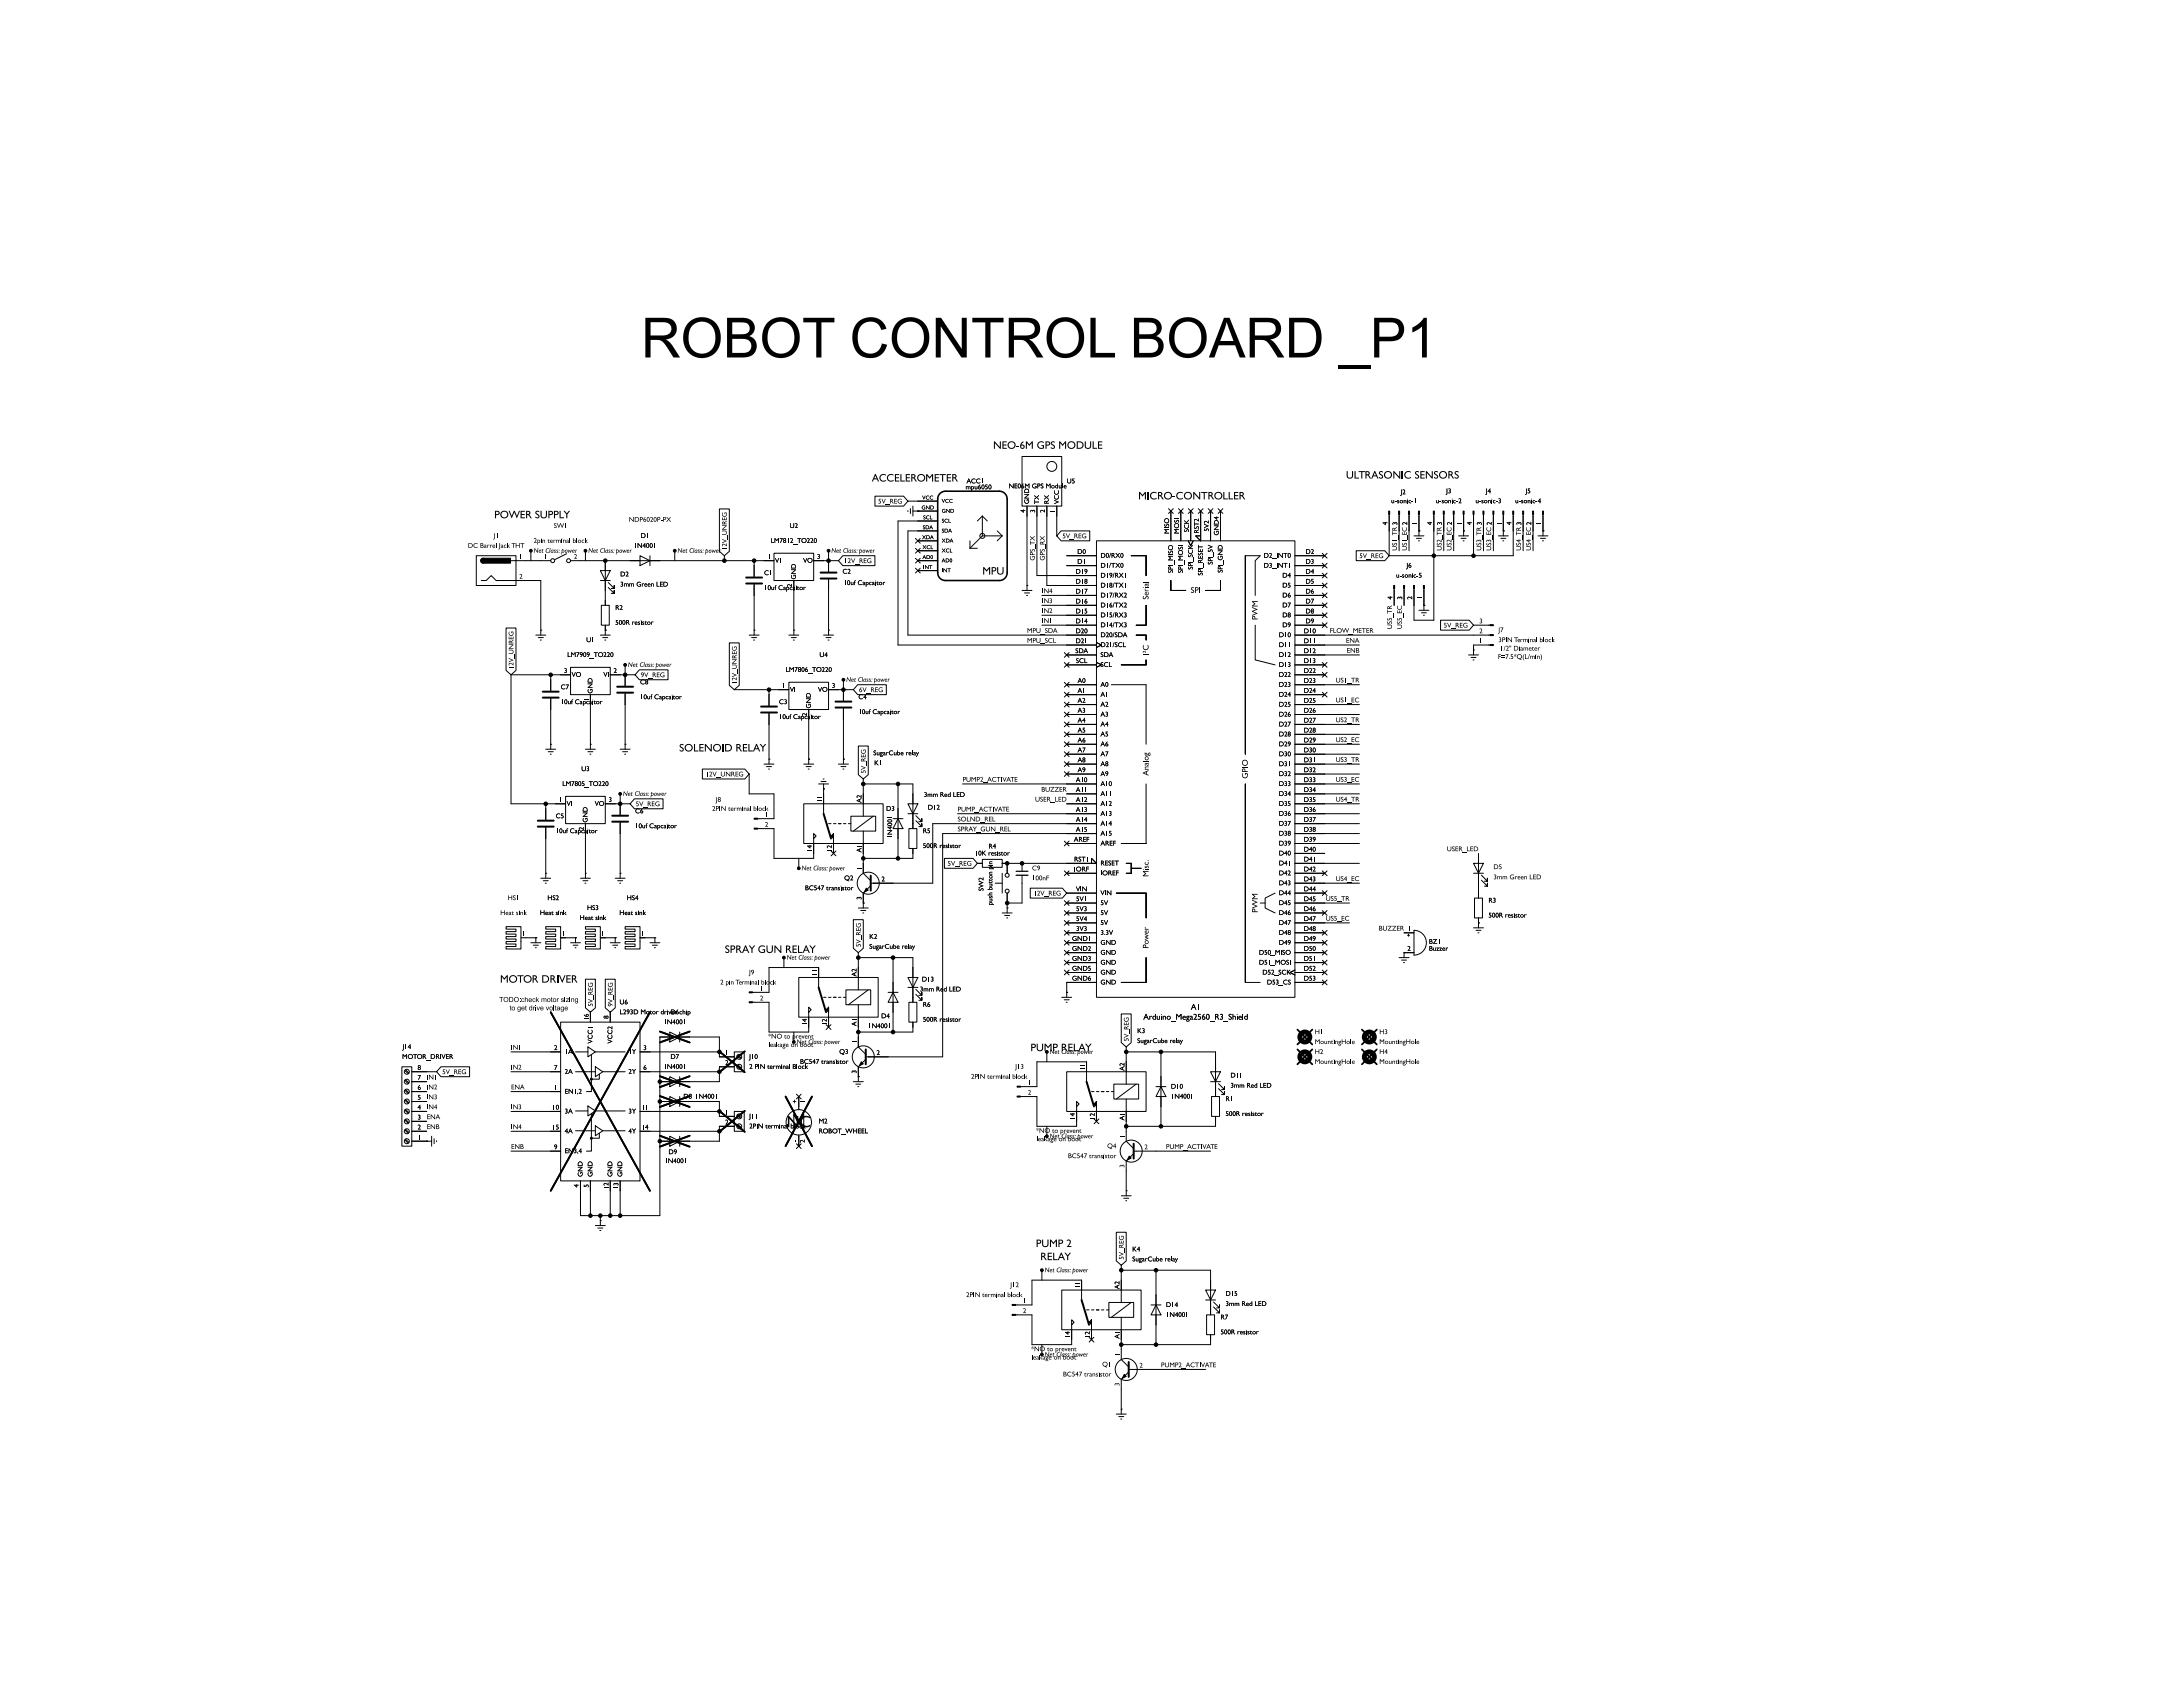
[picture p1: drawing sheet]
<svg xmlns="http://www.w3.org/2000/svg" width="559mm" height="432mm" viewBox="0 0 559 432" stroke-linecap="round" stroke-linejoin="round" font-family="sans-serif">
<defs><g id="words">
<text font-size="13.9" x="164.1" y="95.2">ROBOT CONTROL BOARD _P1</text>
<text font-size="4.2" x="201.3" y="289.7">NC</text>
<g font-size="2.8">
<text x="254.2" y="115.7">NEO-6MGPSMODULE</text>
<text x="223.2" y="124.1">ACCELEROMETER</text>
<text x="344.5" y="123.3">ULTRASONICSENSORS</text>
<text x="291.3" y="128.6">MICRO-CONTROLLER</text>
<text x="126.5" y="133.5">POWERSUPPLY</text>
<text x="251.5" y="147.9">MPU</text>
<text x="173.8" y="193.2">SOLENOIDRELAY</text>
<text x="185.5" y="244.7">SPRAYGUN RELAY</text>
<text x="128" y="252.3">MOTORDRIVER</text>
<text x="263.8" y="269.9">PUMPRELAY</text>
<text x="265.2" y="320">PUMP2</text>
<text x="266.3" y="323.4">RELAY</text>
</g>
<g font-size="2.1">
<text x="294.6" y="153.5" transform="rotate(-90 294.6 153.5)">Serial</text>
<text x="304.8" y="152.4">SPI</text>
<text x="322.6" y="158.7" transform="rotate(-90 322.6 158.7)">PWM</text>
<text x="294.6" y="198.6" transform="rotate(-90 294.6 198.6)">Analog</text>
<text x="320" y="199.3" transform="rotate(-90 320 199.3)">GPIO</text>
<text x="294.6" y="224.4" transform="rotate(-90 294.6 224.4)">Misc.</text>
<text x="322.6" y="233.6" transform="rotate(-90 322.6 233.6)">PWM</text>
<text x="294.6" y="242.8" transform="rotate(-90 294.6 242.8)">Power</text>
<text x="292.7" y="261.6">Arduino_Mega2560_R3_Shield</text>
<text x="304.8" y="259.1">A1</text>
</g>
<g font-size="1.8">
<text x="247.1" y="125.8">mpu6050</text>
<text x="247.4" y="124.2">ACC1</text>
<text x="258.2" y="125.5">NE06MGPSModule</text>
<text x="273" y="124.2">U5</text>
<text x="224.8" y="129.4">5V_REG</text>
<text x="262.6" y="131.3" transform="rotate(-90 262.6 131.3)">4</text>
<text x="263.9" y="129" transform="rotate(-90 263.9 129)">GND</text>
<text x="265.2" y="131.3" transform="rotate(-90 265.2 131.3)">3</text>
<text x="266.5" y="129" transform="rotate(-90 266.5 129)">TX</text>
<text x="267.7" y="131.3" transform="rotate(-90 267.7 131.3)">2</text>
<text x="269" y="129" transform="rotate(-90 269 129)">RX</text>
<text x="270.3" y="131.3" transform="rotate(-90 270.3 131.3)">1</text>
<text x="271.6" y="129" transform="rotate(-90 271.6 129)">VCC</text>
<text x="356.1" y="129.3">u-sonic-1</text>
<text x="358.5" y="127">J2</text>
<text x="367.5" y="129.3">u-sonic-2</text>
<text x="370.2" y="126.8">J3</text>
<text x="377.7" y="129.3">u-sonic-3</text>
<text x="380.3" y="126.8">J4</text>
<text x="387.8" y="129.3">u-sonic-4</text>
<text x="390.5" y="126.8">J5</text>
<text x="141.7" y="135.7">SW1</text>
<text x="161" y="134.1">NDP6020P-PX</text>
<text x="202.1" y="135.7">U2</text>
<text x="299.5" y="136.7" transform="rotate(-90 299.5 136.7)">MISO</text>
<text x="302" y="136.7" transform="rotate(-90 302 136.7)">MOSI</text>
<text x="304.5" y="136.2" transform="rotate(-90 304.5 136.2)">SCK</text>
<text x="307.1" y="136.5" transform="rotate(-90 307.1 136.5)">RST2</text>
<text x="309.6" y="136" transform="rotate(-90 309.6 136)">5V2</text>
<text x="312.2" y="137.1" transform="rotate(-90 312.2 137.1)">GND4</text>
<text x="355.3" y="134.4" transform="rotate(-90 355.3 134.4)">4</text>
<text x="357.9" y="134.4" transform="rotate(-90 357.9 134.4)">3</text>
<text x="360.4" y="134.4" transform="rotate(-90 360.4 134.4)">2</text>
<text x="363" y="134.4" transform="rotate(-90 363 134.4)">1</text>
<text x="366.8" y="134.4" transform="rotate(-90 366.8 134.4)">4</text>
<text x="369.3" y="134.4" transform="rotate(-90 369.3 134.4)">3</text>
<text x="371.9" y="134.4" transform="rotate(-90 371.9 134.4)">2</text>
<text x="374.4" y="134.4" transform="rotate(-90 374.4 134.4)">1</text>
<text x="376.9" y="134.4" transform="rotate(-90 376.9 134.4)">4</text>
<text x="379.5" y="134.4" transform="rotate(-90 379.5 134.4)">3</text>
<text x="382" y="134.4" transform="rotate(-90 382 134.4)">2</text>
<text x="384.6" y="134.4" transform="rotate(-90 384.6 134.4)">1</text>
<text x="387.1" y="134.4" transform="rotate(-90 387.1 134.4)">4</text>
<text x="389.6" y="134.4" transform="rotate(-90 389.6 134.4)">3</text>
<text x="392.2" y="134.4" transform="rotate(-90 392.2 134.4)">2</text>
<text x="394.7" y="134.4" transform="rotate(-90 394.7 134.4)">1</text>
<text x="119.8" y="140.7">DC BarrelJackTHT</text>
<text x="126.3" y="138.2">J1</text>
<text x="132.9" y="143.3">1</text>
<text x="136.6" y="139.5">2pinterminalblock</text>
<text x="136.6" y="142">NetClass:</text>
<text x="139.3" y="143.3">1</text>
<text x="143.7" y="142">power</text>
<text x="146.9" y="143.3">2</text>
<text x="150.6" y="142">NetClass:</text>
<text x="157.6" y="142">power</text>
<text x="162.2" y="140.7">1N4001</text>
<text x="164" y="138.2">D1</text>
<text x="173.4" y="142">NetClass:</text>
<text x="180.5" y="142">power</text>
<text x="186.6" y="140.8" transform="rotate(-90 186.6 140.8)">12V_UNREG</text>
<text x="196.4" y="143.3">1</text>
<text x="197.3" y="139.5">LM7812_TO220</text>
<text x="209.1" y="143.3">3</text>
<text x="212.8" y="142">NetClass:</text>
<text x="219.9" y="142">power</text>
<text x="265.1" y="143.5" transform="rotate(-90 265.1 143.5)">GPS_TX</text>
<text x="267.6" y="143.5" transform="rotate(-90 267.6 143.5)">GPS_RX</text>
<text x="271.9" y="138.3">5V_REG</text>
<text x="275.8" y="142">D0</text>
<text x="281.7" y="143.3">D0/RX0</text>
<text x="323.5" y="143.3">D2_INT0</text>
<text x="334.2" y="142">D2</text>
<text x="348" y="143.4">5V_REG</text>
<text x="357.8" y="141" transform="rotate(-90 357.8 141)">US1_TR3</text>
<text x="360.3" y="141" transform="rotate(-90 360.3 141)">US1_EC2</text>
<text x="369.2" y="141" transform="rotate(-90 369.2 141)">US2_TR3</text>
<text x="371.8" y="141" transform="rotate(-90 371.8 141)">US2_EC2</text>
<text x="379.4" y="141" transform="rotate(-90 379.4 141)">US3_TR3</text>
<text x="381.9" y="141" transform="rotate(-90 381.9 141)">US3_EC2</text>
<text x="389.5" y="141" transform="rotate(-90 389.5 141)">US4_TR3</text>
<text x="392.1" y="141" transform="rotate(-90 392.1 141)">US4_EC2</text>
<text x="132.9" y="148.3">2</text>
<text x="158.7" y="148">D2</text>
<text x="195.6" y="147.7">C1</text>
<text x="198.4" y="144.6">VI</text>
<text x="204.2" y="148.3" transform="rotate(-90 204.2 148.3)">GND</text>
<text x="205.6" y="144.6">VO</text>
<text x="215.6" y="147.3">C2</text>
<text x="216.1" y="144.6">12V_REG</text>
<text x="275.3" y="149.6">D18</text>
<text x="275.3" y="147.1">D19</text>
<text x="275.8" y="144.5">D1</text>
<text x="281.7" y="145.8">D1/TX0</text>
<text x="281.7" y="148.4">D19/RX1</text>
<text x="300.8" y="146.7" transform="rotate(-90 300.8 146.7)">SPI_MISO</text>
<text x="303.3" y="146.7" transform="rotate(-90 303.3 146.7)">SPI_MOSI</text>
<text x="305.8" y="145.8" transform="rotate(-90 305.8 145.8)">SPI_SCK</text>
<text x="308.4" y="147.3" transform="rotate(-90 308.4 147.3)">SPI_RESET</text>
<text x="310.9" y="144.6" transform="rotate(-90 310.9 144.6)">SPI_5V</text>
<text x="313.5" y="146.6" transform="rotate(-90 313.5 146.6)">SPI_GND</text>
<text x="323.5" y="145.8">D3_INT1</text>
<text x="328.2" y="148.4">D4</text>
<text x="334.2" y="144.5">D3</text>
<text x="334.2" y="147.1">D4</text>
<text x="334.2" y="149.6">D5</text>
<text x="357.4" y="148.4">u-sonic-5</text>
<text x="360" y="145.8">J6</text>
<text x="158.7" y="150.6">3mmGreenLED</text>
<text x="195.6" y="151.5">10ufCapcaitor</text>
<text x="202.9" y="150.3" transform="rotate(-90 202.9 150.3)">2</text>
<text x="215.9" y="150.3">10ufCapcaitor</text>
<text x="266.7" y="152">IN4</text>
<text x="266.7" y="154.6">IN3</text>
<text x="275.3" y="154.7">D16</text>
<text x="275.3" y="152.1">D17</text>
<text x="281.7" y="156">D16/TX2</text>
<text x="281.7" y="153.4">D17/RX2</text>
<text x="281.7" y="150.9">D18/TX1</text>
<text x="328.2" y="150.9">D5</text>
<text x="328.2" y="153.4">D6</text>
<text x="328.2" y="156">D7</text>
<text x="334.2" y="152.1">D6</text>
<text x="334.2" y="154.7">D7</text>
<text x="356.6" y="153.5" transform="rotate(-90 356.6 153.5)">4</text>
<text x="359.2" y="153.5" transform="rotate(-90 359.2 153.5)">3</text>
<text x="361.7" y="153.5" transform="rotate(-90 361.7 153.5)">2</text>
<text x="364.2" y="153.5" transform="rotate(-90 364.2 153.5)">1</text>
<text x="157.5" y="156.6">R2</text>
<text x="157.5" y="160.4">500Rresistor</text>
<text x="266.7" y="157.1">IN2</text>
<text x="266.7" y="159.7">IN1</text>
<text x="275.3" y="159.8">D14</text>
<text x="275.3" y="157.2">D15</text>
<text x="281.7" y="161.1">D14/TX3</text>
<text x="281.7" y="158.5">D15/RX3</text>
<text x="328.2" y="158.5">D8</text>
<text x="328.2" y="161.1">D9</text>
<text x="334.2" y="157.2">D8</text>
<text x="334.2" y="159.8">D9</text>
<text x="356.5" y="161" transform="rotate(-90 356.5 161)">US5_TR 4</text>
<text x="359.1" y="161" transform="rotate(-90 359.1 161)">US5_EC 3</text>
<text x="369.5" y="161.2">5V_REG</text>
<text x="378.7" y="159.8">3</text>
<text x="150.1" y="164.9">U1</text>
<text x="262.9" y="162.2">MPU_SDA</text>
<text x="262.9" y="164.7">MPU_SCL</text>
<text x="275.2" y="167.4">SDA</text>
<text x="275.3" y="162.3">D20</text>
<text x="275.3" y="164.8">D21</text>
<text x="281.7" y="163.6">D20/SDA</text>
<text x="281.7" y="166.1">D21/SCL</text>
<text x="327.3" y="163.6">D10</text>
<text x="327.3" y="166.1">D11</text>
<text x="333.7" y="162.3">D10</text>
<text x="333.7" y="164.8">D11</text>
<text x="333.7" y="167.4">D12</text>
<text x="340.4" y="162.2">FLOW_METER</text>
<text x="344.5" y="164.7">ENA</text>
<text x="344.7" y="167.3">ENB</text>
<text x="378.7" y="164.8">1</text>
<text x="378.7" y="162.3">2</text>
<text x="383.5" y="162.3">J7</text>
<text x="383.5" y="164.9">3PINTerminalblock</text>
<text x="384" y="167">1/2&quot; Diameter</text>
<text x="131.9" y="171.3" transform="rotate(-90 131.9 171.3)">12V_UNREG</text>
<text x="144.3" y="172.5">3</text>
<text x="145.2" y="168.7">LM7909_TO220</text>
<text x="146.3" y="173.8">VO</text>
<text x="154.4" y="173.8">VI</text>
<text x="157" y="172.5">2</text>
<text x="160.7" y="171.2">NetClass:</text>
<text x="164" y="173.9">9V_REG</text>
<text x="167.8" y="171.2">power</text>
<text x="201.1" y="172.5">LM7806_TO220</text>
<text x="209.7" y="168.7">U4</text>
<text x="275.4" y="169.9">SCL</text>
<text x="281.7" y="171.2">SCL</text>
<text x="281.7" y="168.7">SDA</text>
<text x="327.3" y="168.7">D12</text>
<text x="327.3" y="171.2">D13</text>
<text x="327.3" y="173.8">D22</text>
<text x="333.7" y="169.9">D13</text>
<text x="333.7" y="172.5">D22</text>
<text x="383.4" y="169.2">F=7.5*Q(L/min)</text>
<text x="143.5" y="176.9">C7</text>
<text x="150.9" y="179.5" transform="rotate(-90 150.9 179.5)">1</text>
<text x="152.2" y="177.5" transform="rotate(-90 152.2 177.5)">GND</text>
<text x="163.8" y="175.7">C8</text>
<text x="163.8" y="179.5">10ufCapcaitor</text>
<text x="189.1" y="175.1" transform="rotate(-90 189.1 175.1)">12V_UNREG</text>
<text x="200.2" y="176.3">1</text>
<text x="202.2" y="177.6">VI</text>
<text x="209.4" y="177.6">VO</text>
<text x="212.9" y="176.3">3</text>
<text x="216.6" y="175">NetClass:</text>
<text x="219.7" y="179.5">C4</text>
<text x="219.9" y="177.7">6V_REG</text>
<text x="223.7" y="175">power</text>
<text x="275.8" y="175">A0</text>
<text x="275.8" y="177.5">A1</text>
<text x="281.7" y="176.3">A0</text>
<text x="281.7" y="178.8">A1</text>
<text x="327.3" y="176.3">D23</text>
<text x="327.3" y="178.8">D24</text>
<text x="333.7" y="175">D23</text>
<text x="333.7" y="177.5">D24</text>
<text x="341.9" y="174.9">US1_TR</text>
<text x="341.9" y="180">US1_EC</text>
<text x="143.5" y="180.7">10ufCapcaitor</text>
<text x="199.4" y="180.7">C3</text>
<text x="199.4" y="184.6">10ufCapcaitor</text>
<text x="206.8" y="183.3" transform="rotate(-90 206.8 183.3)">2</text>
<text x="208.1" y="181.4" transform="rotate(-90 208.1 181.4)">GND</text>
<text x="219.7" y="183.3">10ufCapcaitor</text>
<text x="275.8" y="180.1">A2</text>
<text x="275.8" y="182.6">A3</text>
<text x="275.8" y="185.2">A4</text>
<text x="281.7" y="181.4">A2</text>
<text x="281.7" y="183.9">A3</text>
<text x="327.3" y="181.4">D25</text>
<text x="327.3" y="183.9">D26</text>
<text x="333.7" y="180.1">D25</text>
<text x="333.7" y="182.6">D26</text>
<text x="333.7" y="185.2">D27</text>
<text x="341.9" y="185.1">US2_TR</text>
<text x="275.8" y="187.7">A5</text>
<text x="275.8" y="190.2">A6</text>
<text x="281.7" y="186.5">A4</text>
<text x="281.7" y="189">A5</text>
<text x="281.7" y="191.5">A6</text>
<text x="327.3" y="186.5">D27</text>
<text x="327.3" y="189">D28</text>
<text x="327.3" y="191.5">D29</text>
<text x="333.7" y="187.7">D28</text>
<text x="333.7" y="190.2">D29</text>
<text x="341.9" y="190.2">US2_EC</text>
<text x="148.8" y="197.9">U3</text>
<text x="222.1" y="198" transform="rotate(-90 222.1 198)">5V_REG</text>
<text x="223.5" y="193.8">SugarCuberelay</text>
<text x="223.8" y="196.4">K1</text>
<text x="275.8" y="192.8">A7</text>
<text x="275.8" y="195.3">A8</text>
<text x="275.8" y="197.9">A9</text>
<text x="281.7" y="194.1">A7</text>
<text x="281.7" y="196.6">A8</text>
<text x="327.3" y="194.1">D30</text>
<text x="327.3" y="196.6">D31</text>
<text x="333.7" y="192.8">D30</text>
<text x="333.7" y="195.3">D31</text>
<text x="333.7" y="197.9">D32</text>
<text x="341.9" y="195.2">US3_TR</text>
<text x="143.9" y="201.7">LM7805_TO220</text>
<text x="180.6" y="199.3">12V_UNREG</text>
<text x="246.4" y="200.3">PUMP2_ACTIVATE</text>
<text x="266.5" y="202.9">BUZZER</text>
<text x="275.4" y="200.4">A10</text>
<text x="275.4" y="202.9">A11</text>
<text x="281.7" y="201.7">A10</text>
<text x="281.7" y="199.2">A9</text>
<text x="327.3" y="199.2">D32</text>
<text x="327.3" y="201.7">D33</text>
<text x="333.7" y="200.4">D33</text>
<text x="333.7" y="202.9">D34</text>
<text x="341.9" y="200.3">US3_EC</text>
<text x="142.2" y="210">C5</text>
<text x="143.1" y="205.5">1</text>
<text x="145" y="206.8">VI</text>
<text x="152.2" y="206.8">VO</text>
<text x="155.8" y="205.5">3</text>
<text x="159.4" y="204.2">NetClass:</text>
<text x="162.6" y="208.7">C6</text>
<text x="162.7" y="206.9">5V_REG</text>
<text x="166.5" y="204.2">power</text>
<text x="182.3" y="208.1">2PINterminalblock</text>
<text x="183.2" y="205.8">J8</text>
<text x="195.8" y="209.3">1</text>
<text x="210.6" y="205.4" transform="rotate(-90 210.6 205.4)">11</text>
<text x="220.7" y="205.5" transform="rotate(-90 220.7 205.5)">A2</text>
<text x="226.8" y="208.1">D3</text>
<text x="236.5" y="204.5">3mmRedLED</text>
<text x="237.5" y="207.7">D12</text>
<text x="245.1" y="207.9">PUMP_ACTIVATE</text>
<text x="264.9" y="205.4">USER_LED A12</text>
<text x="275.4" y="208">A13</text>
<text x="275.4" y="205.5">A12</text>
<text x="281.7" y="204.2">A11</text>
<text x="281.7" y="206.8">A12</text>
<text x="281.7" y="209.3">A13</text>
<text x="327.3" y="204.2">D34</text>
<text x="327.3" y="206.8">D35</text>
<text x="327.3" y="209.3">D36</text>
<text x="333.7" y="205.5">D35</text>
<text x="333.7" y="208">D36</text>
<text x="341.9" y="205.4">US4_TR</text>
<text x="142.2" y="213.8">10ufCapcaitor</text>
<text x="149.6" y="212.5" transform="rotate(-90 149.6 212.5)">2</text>
<text x="150.9" y="210.6" transform="rotate(-90 150.9 210.6)">GND</text>
<text x="162.6" y="212.5">10ufCapcaitor</text>
<text x="195.8" y="211.8">2</text>
<text x="228.9" y="214.6" transform="rotate(-90 228.9 214.6)">1N4001</text>
<text x="236.2" y="213.8">R5</text>
<text x="245.1" y="213">SPRAY_GUN_REL</text>
<text x="245.1" y="210.5">SOLND_REL</text>
<text x="274.9" y="215.6">AREF</text>
<text x="275.4" y="210.6">A14</text>
<text x="275.4" y="213.1">A15</text>
<text x="281.7" y="211.9">A14</text>
<text x="281.7" y="214.4">A15</text>
<text x="327.3" y="211.9">D37</text>
<text x="327.3" y="214.4">D38</text>
<text x="333.7" y="210.6">D37</text>
<text x="333.7" y="213.1">D38</text>
<text x="333.7" y="215.6">D39</text>
<text x="208" y="218.1" transform="rotate(-90 208 218.1)">14</text>
<text x="213.1" y="218.1" transform="rotate(-90 213.1 218.1)">12</text>
<text x="220.7" y="218.2" transform="rotate(-90 220.7 218.2)">A1</text>
<text x="236.2" y="217.6">500Rresistor</text>
<text x="249.5" y="219.5">10Kresistor</text>
<text x="253" y="217.7">R4</text>
<text x="274.9" y="220.7">RST1</text>
<text x="281.7" y="216.9">AREF</text>
<text x="327.3" y="216.9">D39</text>
<text x="327.3" y="219.5">D40</text>
<text x="333.7" y="218.2">D40</text>
<text x="333.7" y="220.7">D41</text>
<text x="370.4" y="218.1">USER_LED</text>
<text x="205.2" y="223.3">NetClass:</text>
<text x="212.2" y="223.3">power</text>
<text x="216.1" y="225.8">Q2</text>
<text x="220.7" y="222.7" transform="rotate(-90 220.7 222.7)">1</text>
<text x="225.6" y="225.8">2</text>
<text x="242.5" y="222.1">5V_REG</text>
<text x="264.2" y="223.3">C9</text>
<text x="264.2" y="225.8">100nF</text>
<text x="275" y="223.3">IORF</text>
<text x="281.7" y="224.6">IOREF</text>
<text x="281.7" y="222">RESET</text>
<text x="327.3" y="222">D41</text>
<text x="327.3" y="224.6">D42</text>
<text x="327.3" y="227.1">D43</text>
<text x="333.7" y="223.3">D42</text>
<text x="333.7" y="225.8">D43</text>
<text x="341.9" y="225.7">US4_EC</text>
<text x="382.3" y="223">D5</text>
<text x="382.3" y="225.6">3mmGreenLED</text>
<text x="129.9" y="230.9">HS1</text>
<text x="140.1" y="230.9">HS2</text>
<text x="150.3" y="233.5">HS3</text>
<text x="160.4" y="230.9">HS4</text>
<text x="206" y="228.4">BC547transistor</text>
<text x="220.7" y="230.3" transform="rotate(-90 220.7 230.3)">3</text>
<text x="252.2" y="228.1" transform="rotate(-90 252.2 228.1)">SW2</text>
<text x="254.5" y="231.7" transform="rotate(-90 254.5 231.7)">pushbutton pin</text>
<text x="264.5" y="229.7">12V_REG</text>
<text x="275.4" y="228.3">VIN</text>
<text x="275.4" y="230.9">5V1</text>
<text x="275.4" y="233.4">5V3</text>
<text x="281.7" y="232.2">5V</text>
<text x="281.7" y="229.6">VIN</text>
<text x="327.3" y="229.6">D44</text>
<text x="327.3" y="232.2">D45</text>
<text x="333.7" y="228.3">D44</text>
<text x="333.7" y="230.9">D45</text>
<text x="333.7" y="233.4">D46</text>
<text x="339.4" y="230.8">US5_TR</text>
<text x="381" y="231.5">R3</text>
<text x="128" y="234.7">Heatsink</text>
<text x="133.5" y="239.8">1</text>
<text x="138.2" y="234.7">Heatsink</text>
<text x="143.7" y="239.8">1</text>
<text x="148.4" y="236">Heatsink</text>
<text x="153.9" y="239.8">1</text>
<text x="158.5" y="234.7">Heatsink</text>
<text x="164" y="239.8">1</text>
<text x="275.4" y="238.5">3V3</text>
<text x="275.4" y="236">5V4</text>
<text x="281.7" y="239.8">3.3V</text>
<text x="281.7" y="234.7">5V</text>
<text x="281.7" y="237.3">5V</text>
<text x="327.3" y="234.7">D46</text>
<text x="327.3" y="237.3">D47</text>
<text x="327.3" y="239.8">D48</text>
<text x="333.7" y="236">D47</text>
<text x="333.7" y="238.5">D48</text>
<text x="339.4" y="235.9">US5_EC</text>
<text x="352.9" y="238.4">BUZZER1</text>
<text x="360.2" y="238.5">1</text>
<text x="381" y="235.4">500Rresistor</text>
<text x="220.8" y="242.4" transform="rotate(-90 220.8 242.4)">5V_REG</text>
<text x="222.5" y="240.8">K2</text>
<text x="222.5" y="243.4">SugarCuberelay</text>
<text x="274.4" y="241">GND1</text>
<text x="274.4" y="243.6">GND2</text>
<text x="281.7" y="242.3">GND</text>
<text x="281.7" y="244.9">GND</text>
<text x="322.3" y="244.9">D50_MISO</text>
<text x="327.3" y="242.3">D49</text>
<text x="333.7" y="241">D49</text>
<text x="333.7" y="243.6">D50</text>
<text x="360.2" y="243.6">2</text>
<text x="365.8" y="242.1">BZ1</text>
<text x="365.8" y="243.9">Buzzer</text>
<text x="191.7" y="250">J9</text>
<text x="201.4" y="246.2">NetClass:</text>
<text x="208.4" y="246.2">power</text>
<text x="209.3" y="249.8" transform="rotate(-90 209.3 249.8)">11</text>
<text x="219.5" y="250" transform="rotate(-90 219.5 250)">A2</text>
<text x="236" y="251.7">D13</text>
<text x="274.4" y="246.1">GND3</text>
<text x="274.4" y="248.7">GND5</text>
<text x="274.4" y="251.2">GND6</text>
<text x="281.7" y="247.4">GND</text>
<text x="281.7" y="250">GND</text>
<text x="322.3" y="247.4">D51_MOSI</text>
<text x="323.1" y="250">D52_SCK</text>
<text x="333.7" y="246.1">D51</text>
<text x="333.7" y="248.7">D52</text>
<text x="333.7" y="251.2">D53</text>
<text x="127.8" y="256.9">TODO:check motor sizing</text>
<text x="152.3" y="257.7" transform="rotate(-90 152.3 257.7)">5V_REG</text>
<text x="157.3" y="257.7" transform="rotate(-90 157.3 257.7)">9V_REG</text>
<text x="158.6" y="257.6">U6</text>
<text x="184.3" y="252.5">2 pinTerminalblock</text>
<text x="194.5" y="253.7">1</text>
<text x="194.5" y="256.3">2</text>
<text x="235.5" y="254.3">3mmRedLED</text>
<text x="281.7" y="252.5">GND</text>
<text x="324.3" y="252.5">D53_CS</text>
<text x="130.4" y="259.1">to get drive voltage</text>
<text x="150.9" y="261.2" transform="rotate(-90 150.9 261.2)">16</text>
<text x="156" y="260.8" transform="rotate(-90 156 260.8)">8</text>
<text x="158.6" y="260.1">L293DMotor driver</text>
<text x="169.8" y="262.7">1N4001</text>
<text x="171.6" y="260.1">D6chip</text>
<text x="206.8" y="262.5" transform="rotate(-90 206.8 262.5)">14</text>
<text x="211.8" y="262.5" transform="rotate(-90 211.8 262.5)">12</text>
<text x="219.5" y="262.7" transform="rotate(-90 219.5 262.7)">A1</text>
<text x="222.2" y="263.7">1N4001</text>
<text x="225.6" y="261.1">D4</text>
<text x="236.2" y="258.2">R6</text>
<text x="236.2" y="262">500Rresistor</text>
<text x="103" y="269">J14</text>
<text x="130.8" y="268.9">IN1</text>
<text x="141.8" y="269">2</text>
<text x="152.2" y="267.1" transform="rotate(-90 152.2 267.1)">VCC1</text>
<text x="157.3" y="267.1" transform="rotate(-90 157.3 267.1)">VCC2</text>
<text x="164.7" y="269">3</text>
<text x="196.6" y="266.4">*NO to prevent</text>
<text x="196.7" y="268.5">leakageon boot</text>
<text x="203.9" y="267.7">NetClass:</text>
<text x="211" y="267.7">power</text>
<text x="219.5" y="267.1" transform="rotate(-90 219.5 267.1)">1</text>
<text x="289.4" y="266.5" transform="rotate(-90 289.4 266.5)">5V_REG</text>
<text x="291.1" y="264.9">K3</text>
<text x="291.1" y="267.5">SugarCuberelay</text>
<text x="336.5" y="265.2">H1</text>
<text x="336.5" y="267.7">MountingHole</text>
<text x="353.1" y="265.2">H3</text>
<text x="353.1" y="267.7">MountingHole</text>
<text x="102.9" y="271.6">MOTOR_DRIVER</text>
<text x="106.9" y="274.1">8</text>
<text x="113.2" y="275.5">5V_REG</text>
<text x="130.8" y="274">IN2</text>
<text x="141.8" y="274.1">7</text>
<text x="144.5" y="270.3">1A</text>
<text x="144.5" y="275.4">2A</text>
<text x="160.9" y="270.3">1Y</text>
<text x="160.9" y="275.4">2Y</text>
<text x="164.7" y="274.1">6</text>
<text x="169.8" y="274.1">1N4001</text>
<text x="171.6" y="271.6">D7</text>
<text x="185.6" y="270.3">1</text>
<text x="185.6" y="272.8">2</text>
<text x="191.8" y="271.6">J10</text>
<text x="191.8" y="274.1">2 PINterminalBlock</text>
<text x="204.8" y="272.8">BC547transistor</text>
<text x="214.8" y="270.3">Q3</text>
<text x="219.5" y="274.8" transform="rotate(-90 219.5 274.8)">3</text>
<text x="224.3" y="270.3">2</text>
<text x="259.9" y="274.1">J13</text>
<text x="268.7" y="270.3">NetClass:</text>
<text x="275.7" y="270.3">power</text>
<text x="277.9" y="273.9" transform="rotate(-90 277.9 273.9)">11</text>
<text x="288" y="274.1" transform="rotate(-90 288 274.1)">A2</text>
<text x="336.5" y="270.3">H2</text>
<text x="336.5" y="272.8">MountingHole</text>
<text x="353.1" y="270.3">H4</text>
<text x="353.1" y="272.8">MountingHole</text>
<text x="106.9" y="281.7">5</text>
<text x="106.9" y="279.1">6</text>
<text x="106.9" y="276.6">7</text>
<text x="109.2" y="276.5">IN1</text>
<text x="109.2" y="279.1">IN2</text>
<text x="109.2" y="281.6">IN3</text>
<text x="130.8" y="279.1">ENA</text>
<text x="141.8" y="279.1">1</text>
<text x="144.5" y="280.4">EN1,2</text>
<text x="174.9" y="281.7">D8</text>
<text x="177.9" y="281.7">1N4001</text>
<text x="248.6" y="276.6">2PINterminalblock</text>
<text x="263.1" y="277.9">1</text>
<text x="263.1" y="280.4">2</text>
<text x="299.7" y="279.2">D10</text>
<text x="299.7" y="281.7">1N4001</text>
<text x="315" y="276.3">D11</text>
<text x="315" y="278.9">3mmRedLED</text>
<text x="106.9" y="286.8">3</text>
<text x="106.9" y="284.2">4</text>
<text x="109.2" y="284.1">IN4</text>
<text x="109.2" y="286.7">ENA</text>
<text x="130.8" y="284.1">IN3</text>
<text x="141.4" y="284.2">10</text>
<text x="144.5" y="285.5">3A</text>
<text x="160.9" y="285.5">3Y</text>
<text x="164.2" y="284.2">11</text>
<text x="185.6" y="285.5">1</text>
<text x="191.8" y="286.8">J11</text>
<text x="204.2" y="282.5" transform="rotate(-90 204.2 282.5)">+</text>
<text x="275.3" y="286.6" transform="rotate(-90 275.3 286.6)">14</text>
<text x="280.4" y="286.6" transform="rotate(-90 280.4 286.6)">12</text>
<text x="288" y="286.8" transform="rotate(-90 288 286.8)">A1</text>
<text x="313.7" y="282.3">R1</text>
<text x="313.7" y="286.2">500Rresistor</text>
<text x="106.9" y="291.8">1</text>
<text x="106.9" y="289.3">2</text>
<text x="109.2" y="289.2">ENB</text>
<text x="130.8" y="289.2">IN4</text>
<text x="141.4" y="289.3">15</text>
<text x="144.5" y="290.6">4A</text>
<text x="160.9" y="290.6">4Y</text>
<text x="164.2" y="289.3">14</text>
<text x="185.6" y="288">2</text>
<text x="191.8" y="289.3">2PINterminalblock</text>
<text x="204.2" y="292.4" transform="rotate(-90 204.2 292.4)">-</text>
<text x="209.5" y="288.1">M2</text>
<text x="209.5" y="290.6">ROBOT_WHEEL</text>
<text x="265.2" y="290.5">*NO to prevent</text>
<text x="268.7" y="291.9">NetClass:</text>
<text x="275.7" y="291.9">power</text>
<text x="288" y="291.3" transform="rotate(-90 288 291.3)">1</text>
<text x="130.8" y="294.3">ENB</text>
<text x="141.8" y="294.4">9</text>
<text x="144.5" y="295.7">EN3,4</text>
<text x="170.1" y="298.2">1N4001</text>
<text x="171.1" y="295.9">D9</text>
<text x="273.4" y="297">BC547transistor</text>
<text x="283.4" y="294.4">Q4</text>
<text x="288" y="298.9" transform="rotate(-90 288 298.9)">3</text>
<text x="292.9" y="294.4">2</text>
<text x="298.4" y="294.3">PUMP_ACTIVATE</text>
<text x="148.3" y="304" transform="rotate(-90 148.3 304)">4</text>
<text x="149.6" y="301.2" transform="rotate(-90 149.6 301.2)">GND</text>
<text x="150.9" y="304" transform="rotate(-90 150.9 304)">5</text>
<text x="152.2" y="301.2" transform="rotate(-90 152.2 301.2)">GND</text>
<text x="156" y="304.4" transform="rotate(-90 156 304.4)">12</text>
<text x="157.3" y="301.2" transform="rotate(-90 157.3 301.2)">GND</text>
<text x="158.5" y="304.4" transform="rotate(-90 158.5 304.4)">13</text>
<text x="159.8" y="301.2" transform="rotate(-90 159.8 301.2)">GND</text>
<text x="288.2" y="322.4" transform="rotate(-90 288.2 322.4)">5V_REG</text>
<text x="289.8" y="320.8">K4</text>
<text x="289.8" y="323.4">SugarCuberelay</text>
<text x="258.6" y="330">J12</text>
<text x="267.4" y="326.2">NetClass:</text>
<text x="274.5" y="326.2">power</text>
<text x="276.6" y="329.8" transform="rotate(-90 276.6 329.8)">11</text>
<text x="286.8" y="330" transform="rotate(-90 286.8 330)">A2</text>
<text x="247.3" y="332.5">2PINterminalblock</text>
<text x="261.8" y="333.8">1</text>
<text x="298.4" y="335.1">D14</text>
<text x="313.7" y="332.2">D15</text>
<text x="313.7" y="334.8">3mmRedLED</text>
<text x="261.8" y="336.3">2</text>
<text x="298.4" y="337.6">1N4001</text>
<text x="312.4" y="338.2">R7</text>
<text x="263.9" y="346.4">*NO to prevent</text>
<text x="267.4" y="347.8">NetClass:</text>
<text x="274.1" y="342.5" transform="rotate(-90 274.1 342.5)">14</text>
<text x="274.5" y="347.8">power</text>
<text x="279.1" y="342.5" transform="rotate(-90 279.1 342.5)">12</text>
<text x="286.8" y="347.2" transform="rotate(-90 286.8 347.2)">1</text>
<text x="286.8" y="342.7" transform="rotate(-90 286.8 342.7)">A1</text>
<text x="312.4" y="342">500Rresistor</text>
<text x="272.1" y="352.8">BC547transistor</text>
<text x="282.1" y="350.3">Q1</text>
<text x="291.7" y="350.3">2</text>
<text x="297.2" y="350.2">PUMP2_ACTIVATE</text>
<text x="286.8" y="354.8" transform="rotate(-90 286.8 354.8)">3</text>
</g>
<g font-size="1.4">
<text x="235.9" y="130.6">GND</text>
<text x="236.1" y="128">VCC</text>
<text x="241" y="131.6">GND</text>
<text x="241" y="129.1">VCC</text>
<text x="236.2" y="135.6">SDA</text>
<text x="236.3" y="133.1">SCL</text>
<text x="241" y="134.2">SCL</text>
<text x="241" y="136.7">SDA</text>
<text x="236" y="138.2">XDA</text>
<text x="236.1" y="143.3">AD0</text>
<text x="236.1" y="140.7">XCL</text>
<text x="241" y="141.8">XCL</text>
<text x="241" y="139.3">XDA</text>
<text x="236.3" y="145.8">INT</text>
<text x="241" y="144.3">AD0</text>
<text x="241" y="146.9">INT</text>
</g>
</g></defs>
<g fill="none" stroke="#000" stroke-width=".26">
<path d="M261.6 116.8h10.2v12.7h-10.2zM184.1 130.3h2.6v10.8l-1.3 1.1-1.3-1.1zM224 127h7.3l1.1 1.3-1.1 1.2h-7.3zM232.4 130.7v.2M232.4 128.3h7.6M233 130.2v1.2M233.7 129.5v2.6M233.7 130.8h6.3M234.3 137.8l1.3 1.2M234.9 130.8h.1M234.9 138.4h5.1M235.6 137.8l-1.3 1.2"/>
<path d="M240 133.4h-10.1v31.7h50.8M240 135.9h-7.6v26.7h48.3M248.3 138.4v1.9M251.5 137.2h5M251.5 137.2l-3.2 3.1M251.5 132.1v5.1M251.5 132.1l-1.3 1.3M251.5 132.1l1.2 1.3M255.3 135.9l1.2 1.3M256.5 137.2l-1.2 1.2M262.9 129.5v21.6M265.4 129.5v17.8h15.3"/>
<path d="M268 129.5v20.4h12.7M270.5 129.5v7.7M271.6 135.9h7.4v2.5h-7.4l-1.1-1.2zM280.7 138.4h50.8v116.9h-50.8zM299.1 130.2l1.2 1.2M299.7 130.8v7.6M300.3 130.2l-1.2 1.2M301.7 130.2l1.2 1.2M302.3 130.8v7.6M302.9 130.2l-1.2 1.2M304.2 130.2l1.2 1.2M304.8 130.8v7.6"/>
<path d="M305.4 130.2l-1.2 1.2M306.7 130.2l1.2 1.2M307.3 130.8v7.6l-1.2-1.2h1.2M307.9 130.2l-1.2 1.2M309.3 130.2l1.2 1.2M309.9 130.8v7.6M310.5 130.2l-1.2 1.2M311.8 130.2l1.2 1.2M312.4 130.8v7.6M313 130.2l-1.2 1.2M355.6 131.7v10.5M358.1 131.7v9.3"/>
<path d="M360.7 131.7v9.3M361.9 137.2h2.6M362.6 137.8h1.3M363.1 138.4h.2M363.2 135.9h.1M363.2 131.7v5.5M367 131.7v27.1h-5.1v-8.1M369.6 131.7v9.3M372.1 131.7v9.3M373.4 137.2h2.5M374 137.8h1.3M374.5 138.4h.3"/>
<path d="M374.6 135.9h.1M374.6 131.7v5.5M377.2 131.7v10.5M379.7 131.7v9.3M382.3 131.7v9.3M383.5 137.2h2.6M384.2 137.8h1.2M384.7 138.4h.2M384.8 135.9h.1M384.8 131.7v5.5M387.3 131.7v10.5h-31.7M389.9 131.7v9.3"/>
<path d="M392.4 131.7v9.3M393.7 137.2h2.5M394.3 137.8h1.3M394.8 138.4h.3M395 135.9h.1M395 131.7v5.5M121.9 142.2h10.2v7.7h-10.2zM123.2 148.6h1.3l1.2-1.3 1.3 1.3h11.4v14M123.7 142.9l-.5 .2-.1 .4 .2 .5 .4 .1M130.8 143.5h10.2M135.9 141.3v2.2M145 141.7l-3 1.6"/>
<path d="M146 143.5h52.1M149.9 141.3v2.2M153.7 146.1h2.5l-1.3 2.5zM153.7 148.6h2.5M153.9 154.9h2.1v5.1h-2.1zM154.9 143.5v11.4M155.7 150.4l1.5 1.5v-.8v.8h-.7M155.7 149.1l1.5 1.5v-.7v.7h-.7M163.8 142.2l2.6 1.3-2.6 1.3zM166.4 142.2v2.6M172.7 141.3v2.2M185.4 142.2v1.3"/>
<path d="M193 143.5v4.1M193 149.6v13M198.1 141.6h10.2v7h-10.2zM203.2 148.6v14M208.3 143.5h6.3M212.1 141.3v5M212.1 148.3v14.3M215.7 142.2h8.3v2.6h-8.3l-1.1-1.3zM234.3 142.9l1.3 1.2M234.3 145.4l1.3 1.3M234.3 140.4l1.3 1.2M234.9 143.5h5.1"/>
<path d="M234.9 146.1h5.1M234.9 141h5.1M235.6 142.9l-1.3 1.2M235.6 145.4l-1.3 1.3M235.6 140.4l-1.3 1.2M248.3 140.3h1.9M261.6 151.1h2.6M262.3 151.8h1.2M262.8 152.4h.2M262.9 149.9h.1M266.7 157.5h14M266.7 154.9h14"/>
<path d="M266.7 152.4h14M273 142.2h7.7M273 144.8h7.7M289.6 142.2h3.8zM293.4 154.9v5.1zM293.4 142.2v5.1zM299.7 148.6v2.5zM299.7 151.1h3.8zM308.6 151.1h3.8zM312.4 148.6v2.5zM318.8 142.2h3.8l-1.3 1.3v8.9M318.8 142.2v50.8z"/>
<path d="M331.5 157.5h7.6M331.5 142.2h7.6M331.5 144.8h7.6M331.5 154.9h7.6M331.5 152.4h7.6M331.5 149.9h7.6M331.5 147.3h7.6M338.5 146.7l1.2 1.2M338.5 154.3l1.2 1.2M338.5 149.3l1.2 1.2M338.5 151.8l1.2 1.2M338.5 156.9l1.2 1.2"/>
<path d="M338.5 141.6l1.2 1.2M338.5 159.4l1.2 1.2M338.5 144.2l1.2 1.2M339.7 146.7l-1.2 1.2M339.7 149.3l-1.2 1.2M339.7 154.3l-1.2 1.2M339.7 151.8l-1.2 1.2M339.7 156.9l-1.2 1.2M339.7 141.6l-1.2 1.2M339.7 159.4l-1.2 1.2M339.7 144.2l-1.2 1.2M347.2 141h7.3l1.1 1.2-1.1 1.3h-7.3z"/>
<path d="M356.9 150.7v4.2M359.4 150.7v4.2M363.2 156.2h2.6M363.9 156.8h1.2M364.4 157.5h.2M364.5 154.9h.1M364.5 150.7v5.5M368.7 158.8h7.4l1.1 1.2-1.1 1.3h-7.4zM129.5 160.7h2.6v10.9l-1.3 1.1-1.3-1.1zM130.8 172.7h15.2M130.8 172.7v33h14M137.2 162.6h2.5"/>
<path d="M137.8 163.2h1.3M138.3 163.8h.3M138.4 161.3h.1M141 172.7v4.1M141 178.8v13M146 170.8h10.2v7h-10.2zM151.1 177.8v14M153.7 162.6h2.5M154.3 163.2h1.3M154.8 163.8h.3M154.9 161.3h.1M154.9 160v2.6"/>
<path d="M156.2 172.7h6.4M160 170.5v5M160 177.5v14.3M163.7 171.5h7.3v2.5h-7.3l-1.1-1.3zM186.7 164.6h2.5v10.8l-1.2 1.1-1.3-1.1zM188 176.5h13.9M191.8 162.6h2.5M192.4 163.2h1.3M192.9 163.8h.3M193 161.3h.1M196.8 176.5v4.1M201.9 174.6h10.2v7h-10.2z"/>
<path d="M201.9 162.6h2.6M202.6 163.2h1.2M203.1 163.8h.2M203.2 161.3h.1M210.8 162.6h2.6M211.5 163.2h1.2M212 163.8h.2M212.1 161.3h.1M212.1 176.5h6.3M215.9 174.3v5M219.6 175.3h7.3v2.5h-7.3l-1.2-1.3zM266.7 160h14"/>
<path d="M272.4 177.2l1.3 1.2M272.4 174.7l1.3 1.2M272.4 179.7l1.3 1.2M272.4 167l1.3 1.2M272.4 169.6l1.3 1.2M273 167.6h7.7M273 175.3h7.7M273 177.8h7.7M273 170.2h7.7M273.7 177.2l-1.3 1.2M273.7 174.7l-1.3 1.2M273.7 179.7l-1.3 1.2"/>
<path d="M273.7 167l-1.3 1.2M273.7 169.6l-1.3 1.2M280.7 164.5l1.2 .6-1.2 .6M280.7 169.5l1.2 .7-1.2 .6M284.5 175.3h8.9v15.2M287 170.2h6.4zM290.8 162.6h2.6zM290.8 160h2.6zM293.4 168.9v1.3zM293.4 162.6v1.2zM321.3 160v8.9l5.1 1.3M331.5 167.6h16.5"/>
<path d="M331.5 160h7.6M331.5 162.6h49.9M331.5 165.1h16.5M331.5 172.7h7.6M331.5 175.3h16.5M331.5 177.8h7.6M331.5 170.2h7.6M338.5 169.6l1.2 1.2M338.5 172.1l1.2 1.2M338.5 177.2l1.2 1.2M339.7 169.6l-1.2 1.2M339.7 172.1l-1.2 1.2"/>
<path d="M339.7 177.2l-1.2 1.2M375.9 167.6h2.6M376.6 168.3h1.2M377.1 168.9h.2M377.2 166.4h.1M377.2 160h4.2M381.4 165.1h-4.2v2.5M139.7 191.8h2.5M140.3 192.4h1.3M140.8 193h.3M141 190.5h.1M149.9 191.8h2.5"/>
<path d="M150.5 192.4h1.3M151 193h.3M151.1 190.5h.1M158.7 191.8h2.6M159.4 192.4h1.3M159.9 193h.2M160 190.5h.1M179.8 196.8h10.9l1.1 1.3-1.1 1.3h-10.9zM191.8 198.1v5.1h6.3v6.4h-4.2M195.6 195.6h2.5M196.2 196.2h1.3M196.7 196.9h.3"/>
<path d="M196.8 194.3h.1M196.8 182.6v13M205.7 195.6h2.6M206.4 196.2h1.2M206.9 196.9h.2M207 194.3h.1M207 181.6v14M210.7 199.4h.2M214.6 195.6h2.6M215.3 196.2h1.2M215.8 196.9h.2M215.9 194.3h.1"/>
<path d="M215.9 181.4v14.2M219.7 190.9h2.6v7.4l-1.3 1.1-1.3-1.1zM221 199.4v3.8M272.4 184.8l1.3 1.2M272.4 197.5l1.3 1.2M272.4 187.4l1.3 1.2M272.4 195l1.3 1.2M272.4 192.4l1.3 1.2M272.4 182.3l1.3 1.2M272.4 189.9l1.3 1.2M273 195.6h7.7M273 193h7.7"/>
<path d="M273 180.3h7.7M273 182.9h7.7M273 185.4h7.7M273 188h7.7M273 190.5h7.7M273 198.1h7.7M273.7 184.8l-1.3 1.2M273.7 197.5l-1.3 1.2M273.7 187.4l-1.3 1.2M273.7 195l-1.3 1.2M273.7 192.4l-1.3 1.2M273.7 182.3l-1.3 1.2"/>
<path d="M273.7 189.9l-1.3 1.2M331.5 195.6h16.5M331.5 193h16.5M331.5 180.3h16.5M331.5 182.9h16.5M331.5 185.4h16.5M331.5 188h16.5M331.5 190.5h16.5M331.5 198.1h16.5M139.7 205.7v4.1M139.7 211.8v13M144.8 203.8h10.1v7h-10.1z"/>
<path d="M149.9 210.8v14M154.9 205.7h6.4M158.7 203.6v4.9M158.7 210.6v14.2M162.4 204.5h7.3v2.5h-7.3l-1.1-1.3zM193.9 212.1h4.2v7.6h10.2v-1.3M204.5 219.7v2.2M205.7 205.7h20.4v10.2h-20.4zM208.3 213.4l.6 .6-.6 .6zM208.3 214.6v1.3M209.5 200.7h2.6M210.2 200h1.3"/>
<path d="M210.8 201.9h.1M210.8 200.7v2.5M210.8 205.7v2.6M212.1 210.8h.6M212.8 217.8l1.2 1.2M213.4 210.8h.6M213.4 214.6v1.3M214 217.8l-1.2 1.2M214.6 210.8h.7M215.9 210.8h.6M217.2 210.8h.6M217.8 208.9h6.4v3.8h-6.4z"/>
<path d="M221 218.4v5.1l1.9 1.9M221 205.7v3.2M221 212.7v3.2M221 200.7h12.7v11.4M223.5 208.9l-5.1 3.8M228.6 209.6h2.5M229.9 209.6l1.2 2.5h-2.5zM229.9 200.7v19M232.4 205.7h2.5l-1.2 2.6zM232.4 208.3h2.5M232.7 212.1h2v5.1h-2zM233.7 217.2v2.5h-12.7"/>
<path d="M234.4 210.1l1.6 1.5v-.8v.8h-.8M234.4 208.8l1.6 1.5v-.7v.7h-.8M241.7 219.7h7.4l1.1 1.3-1.1 1.3h-7.4zM245.1 208.3h35.6M246.4 200.7h34.3M251.5 220h5v2h-5zM272.4 215.3l1.3 1.2M273 203.2h7.7M273 205.7h7.7M273 215.9h7.7M273.7 215.3l-1.3 1.2M280.7 210.8h-41.9v15.3h-15.9"/>
<path d="M280.7 213.4h-39.4v57.1h-19.7M287 215.9h6.4zM293.4 200.7v15.2M318.8 200.7v50.8zM331.5 208.3h16.5M331.5 200.7h16.5M331.5 203.2h16.5M331.5 205.7h16.5M331.5 210.8h16.5M331.5 213.4h16.5M331.5 215.9h16.5M331.5 218.4h7.6"/>
<path d="M378.5 218.4v11.5M129.5 237.2h3.8v5.7h-3.8v-.6h2.6v-.7h-2.6v-.6h2.6v-.6h-2.6v-.7h2.6v-.6h-2.6v-.6h2.6v-.7h-2.6zM138.4 224.8h2.6M139.1 225.4h1.2M139.6 226.1h.2M139.7 237.2h3.8v5.7h-3.8v-.6h2.5v-.7h-2.5v-.6h2.5v-.6h-2.5v-.7h2.5v-.6h-2.5v-.6h2.5v-.7h-2.5zM139.7 223.5h.1M148.6 224.8h2.5M149.2 225.4h1.3M149.7 226.1h.3M149.9 223.5h.1M149.9 237.2h3.8v5.7h-3.8v-.6h2.5v-.7h-2.5v-.6h2.5v-.6h-2.5v-.7h2.5v-.6h-2.5v-.6h2.5v-.7h-2.5z"/>
<path d="M157.5 224.8h2.5M158.1 225.4h1.3M158.6 226.1h.3M158.7 223.5h.1M160 237.2h3.8v5.7h-3.8v-.6h2.6v-.7h-2.6v-.6h2.6v-.6h-2.6v-.7h2.6v-.6h-2.6v-.6h2.6v-.7h-2.6zM218.4 235.4h2.6v7.3l-1.3 1.1-1.3-1.1zM219.7 232.4h2.5M220.3 233h1.3M220.9 233.7h.2M221 231.1h.1M222.9 226.7l-1.9 1.9v3.8M250.2 221h1.3"/>
<path d="M254.8 226.1h1.7M256.5 221h24.2l-1.3-1.3v1.3M256.5 233.7h2.6M256.5 223.5v5.1M257.2 234.3h1.2M257.7 235h.2M257.8 232.4h.1M257.8 221v2.5M257.8 228.6v5.1M261.6 221v2M261.6 224v7.1h-3.8M263.7 227.3h8.2l1.1 1.3-1.1 1.3h-8.2z"/>
<path d="M272.4 233.1l1.3 1.2M272.4 235.6l1.3 1.2M272.4 230.5l1.3 1.2M272.4 238.2l1.3 1.2M272.4 222.9l1.3 1.2M273 233.7h7.7M273 238.8h7.7M273 223.5h7.7M273 231.1h7.7M273 236.2h7.7M273 228.6h7.7M273.7 233.1l-1.3 1.2"/>
<path d="M273.7 235.6l-1.3 1.2M273.7 230.5l-1.3 1.2M273.7 238.2l-1.3 1.2M273.7 222.9l-1.3 1.2M285.7 228.6h7.7zM288.3 223.5h1.3zM288.3 221h1.3zM289.6 222.3h2.5zM289.6 221v2.5zM293.4 228.6v6.4zM322.6 231.1h1.2M326.4 228.6l-2.6 1.3v2.5l2.6 1.3"/>
<path d="M331.5 226.1h16.5M331.5 233.7h7.6M331.5 221h16.5M331.5 238.8h7.6M331.5 223.5h7.6M331.5 231.1h13.9M331.5 236.2h13.9M331.5 228.6h7.6M338.5 222.9l1.2 1.2M338.5 228l1.2 1.2M338.5 233.1l1.2 1.2M338.5 238.2l1.2 1.2"/>
<path d="M339.7 228l-1.2 1.2M339.7 222.9l-1.2 1.2M339.7 233.1l-1.2 1.2M339.7 238.2l-1.2 1.2M359.4 238.8h2.5M360.3 239.4h.5M360.6 239.1v.5M361.9 238.1a3.2 3.2 0 0 1 3.2 3.2 3.2 3.2 0 0 1-3.2 3.2zM377.2 221h2.5l-1.2 2.5zM377.2 237.5h2.5M377.2 223.5h2.5M377.4 229.9h2.1v5.1h-2.1z"/>
<path d="M377.8 238.1h1.3M378.3 238.8h.3M378.5 236.2h.1M378.5 235v2.5M379.2 225.3l1.5 1.5v-.7v.7h-.7M379.2 224l1.5 1.6v-.8v.8h-.7M134.6 240h2.6M135.9 241.3h2.5M136.5 241.9h1.3M137 242.6h.3M137.2 240h.1M137.2 240v1.3"/>
<path d="M144.8 240h2.5M146 241.3h2.6M146.7 241.9h1.3M147.2 242.6h.2M147.3 240h.1M147.3 240v1.3M149.9 250.6h2.5v7.4l-1.3 1.1-1.2-1.1zM154.9 250.6h2.6v7.4l-1.3 1.1-1.3-1.1zM154.9 240h2.6M156.2 241.3h2.5M156.2 259.1v2.5M156.8 241.9h1.3"/>
<path d="M157.4 242.6h.2M157.5 240h.1M157.5 240v1.3M165.1 240h2.5M166.4 241.3h2.5M167 241.9h1.3M167.5 242.6h.3M167.6 240h.1M167.6 240v1.3M192.6 256.5h4.2v7.7h10.2v-1.3M200.7 245.5v2.2M204.5 250.2h20.3v10.2h-20.3z"/>
<path d="M207 257.8l.6 .6-.6 .7zM207 259.1v1.3M209.5 247.7h-12.7v6.3h-4.2M209.5 250.2v2.5M210.8 255.3h.7M212.1 255.3h.6M212.1 259.1v1.3M213.4 255.3h.6M214.6 255.3h.7M215.9 255.3h.6M216.5 253.4h6.4v3.8h-6.4zM219.7 243.8v3.9"/>
<path d="M219.7 250.2v3.2M219.7 257.2v3.2M219.7 245.1h14v11.4M222.2 253.4l-5 3.8M227.3 254h2.6M228.6 254l1.3 2.5h-2.6zM228.6 245.1v19.1M232.4 250.2h2.5l-1.2 2.5zM232.4 252.7h2.5M232.7 256.5h2v5.1h-2zM234.4 254.5l1.6 1.5v-.7v.7h-.8M234.4 253.2l1.6 1.6v-.8v.8h-.8"/>
<path d="M271.8 255.3h2.5M272.4 255.9h1.3M272.4 248.3l1.3 1.2M272.4 240.7l1.3 1.2M272.4 243.2l1.3 1.2M272.4 245.8l1.3 1.2M272.9 256.5h.3M273 254h.1M273 241.3h7.7M273 243.8h7.7M273 246.4h7.7M273 248.9h7.7"/>
<path d="M273.7 248.3l-1.3 1.2M273.7 240.7l-1.3 1.2M273.7 243.2l-1.3 1.2M273.7 245.8l-1.3 1.2M280.7 251.5h-7.7v3.8M287 251.5h6.4zM287 259.5h2.6v7.4l-1.3 1.1-1.3-1.1zM293.4 245.1v6.4zM318.8 251.5h3.8M331.5 241.3h7.6M331.5 243.8h7.6M331.5 246.4h7.6"/>
<path d="M331.5 251.5h7.6M331.5 248.9h7.6M338.5 240.7l1.2 1.2M338.5 248.3l1.2 1.2M338.5 243.2l1.2 1.2M338.5 245.8l1.2 1.2M338.5 250.9l1.2 1.2M339.7 240.7l-1.2 1.2M339.7 248.3l-1.2 1.2M339.7 243.2l-1.2 1.2M339.7 245.8l-1.2 1.2M339.7 250.9l-1.2 1.2"/>
<path d="M358.1 245.1h2.6M358.8 245.7h1.2M359.3 246.4h.2M359.4 243.8h.1M359.4 243.8v1.3M359.4 243.8h2.5M102.9 273.1h2.5v20.3h-2.5zM103.6 274l.9 .8M103.6 276.5l.9 .9M103.6 279.1l.9 .8M103.8 273.8l.9 .9M103.8 276.4l.9 .8"/>
<path d="M103.8 278.9l.9 .8M105.4 279.4h3.8M105.4 276.9h3.8M105.4 274.3h6.4M112.9 273h7.3v2.6h-7.3l-1.1-1.3zM130.8 279.4h12.7M130.8 274.3h12.7M130.8 269.2h12.7M143.5 261.6h20.3v40.7h-20.3zM147.3 274.3h5.1M147.3 269.2h3.2M150.5 268l1.9 1.2-1.9 1.3z"/>
<path d="M151.4 270v9.4h-1.3M152.4 273.1l1.9 1.2-1.9 1.3zM152.4 269.2h7.6M153.4 275v1.2h-2M154.3 274.3h5.7M163.8 274.3h20.3M163.8 269.2h20.3M171.4 264.2l2.6 1.2-2.6 1.3zM171.4 275.6l2.6 1.3-2.6 1.2zM174 264.2v2.5M174 275.6v2.5M188 269.2h2.5v5.1h-2.5z"/>
<path d="M188 273.1h-3.9v3.8h-15.2M188 270.5h-3.9v-5.1h-15.2v45.8h-20.3v-8.9M188.7 272.7l.9 .9M188.7 270.2l.9 .8M188.9 272.5l.8 .9M188.9 270l.8 .8M203.2 264.2v2.1M211.5 262.3l1.2 1.2M212.7 262.3l-1.2 1.2M218.4 276.9h2.6M219.1 277.5h1.2M219.6 278.1h.2"/>
<path d="M219.7 275.6h.1M219.7 262.9v5.1l1.9 1.9M221.6 271.1l-1.9 2v3.8M233.7 261.6v2.6h-14M268 269.6v2.2M273 274.3h20.4v10.2h-20.4zM278.1 271.8h-12.7v6.3h-4.2M278.1 274.3v2.6M279.4 279.4h.6M280.7 279.4h.6M281.9 279.4h.7M283.2 279.4h.6"/>
<path d="M284.5 279.4h.6M285.1 277.5h6.4v3.8h-6.4zM288.3 268v3.8M288.3 274.3v3.2M288.3 269.2h22.8v11.5M290.8 277.5l-5.1 3.8M295.9 278.1h2.5M297.2 278.1l1.2 2.6h-2.5zM297.2 269.2v19.1M309.9 274.3h2.5l-1.3 2.6zM309.9 276.9h2.5M311.9 278.6l1.5 1.6v-.8v.8h-.7"/>
<path d="M311.9 277.4l1.5 1.5v-.8v.8h-.7M103.6 281.6l.9 .8M103.6 284.1l.9 .9M103.6 286.7l.9 .8M103.6 289.2l.9 .9M103.6 291.8l.9 .8M103.8 281.4l.9 .9M103.8 284l.9 .8M103.8 286.5l.9 .9M103.8 289.1l.9 .8M103.8 291.6l.9 .8M105.4 292.1h5.1"/>
<path d="M105.4 289.6h3.8M105.4 287h3.8M105.4 284.5h3.8M105.4 281.9h3.8M109.2 292.1h.1M110.5 290.8v2.6M111.1 291.5v1.2M111.8 292v.2M130.8 294.6h12.7M130.8 289.6h10.2M130.8 284.5h10.2M147.3 289.4h5.1"/>
<path d="M147.3 284.4h3.2M150.5 283.1l1.9 1.3-1.9 1.2zM151.4 285.1v9.5h-1.3M152.4 288.2l1.9 1.2-1.9 1.3zM152.4 284.4h7.6M153.4 290.1v1.2h-2M154.3 289.4h5.7M166.4 289.6h17.7M166.4 284.5h17.7M168.9 281.9h15.2v3.9h3.9M171.4 280.7l2.6 1.2-2.6 1.3zM171.4 290.8l2.6 1.3-2.6 1.3z"/>
<path d="M174 280.7v2.5M174 290.8v2.6M188 284.5h2.5v5.1h-2.5zM188 288.3h-3.9v3.8h-15.2M188.7 288l.9 .8M188.7 285.4l.9 .9M188.9 287.8l.8 .8M188.9 285.2l.8 .9M203.9 280.1l1.2 1.2M203.9 292.8l1.2 1.2M204.5 280.7v3.3M204.5 290.8v2.6"/>
<path d="M205.1 280.1l-1.2 1.2M205.1 292.8l-1.2 1.2M261.2 280.7h4.2v7.6h10.2v-1.3M268 288.3v2.2M275.6 281.9l.6 .7-.6 .6zM275.6 283.2v1.3M280.1 286.4l1.2 1.2M280.7 283.2v1.3M281.3 286.4l-1.2 1.2M288.3 281.3v3.2M288.3 287v5.1l1.9 1.9M290.2 295.3l-1.9 1.9v8.9"/>
<path d="M290.2 294.6h19.7M310.1 280.7h2.1v5.1h-2.1zM311.1 285.8v2.5h-22.8M151.1 302.3v8.9M152.4 313.7h2.5M153 314.3h1.3M153.5 315h.3M153.7 312.4h.1M153.7 311.2v2.5M156.2 304.8v6.4M158.7 304.8v6.4M285.7 315.4h2.6v7.3l-1.3 1.2-1.3-1.2z"/>
<path d="M287 306.1h2.6M287.7 306.7h1.2M288.2 307.3h.2M288.3 304.8h.1M259.9 336.6h4.3v7.6h10.1v-1.3M266.7 325.5v2.2M271.8 330.2h20.3v10.2h-20.3zM274.3 337.8l.7 .7-.7 .6zM274.3 339.1v1.3M276.9 330.2v2.5M276.9 327.7h-12.7v6.3h-4.3M278.1 335.3h.7"/>
<path d="M279.4 339.1v1.3M279.4 335.3h.6M280.7 335.3h.6M281.9 335.3h.7M283.2 335.3h.6M283.8 333.4h6.4v3.8h-6.4zM287 323.9v3.8M287 330.2v3.2M287 337.2v3.2M287 325.1h22.9v11.5M289.6 333.4l-5.1 3.8M294.6 334h2.6"/>
<path d="M295.9 334l1.3 2.6h-2.6zM295.9 325.1v19.1M308.6 330.2h2.5l-1.2 2.5zM308.6 332.7h2.5M308.9 336.6h2v5h-2zM310.6 334.5l1.6 1.5v-.7v.7h-.8M310.6 333.2l1.6 1.6v-.8v.8h-.8M266.7 344.2v2.2M278.8 342.3l1.2 1.2M280 342.3l-1.2 1.2M287 342.9v5.1l1.9 1.9M288.9 351.2l-1.9 1.9v8.9"/>
<path d="M288.9 350.5h19.7M309.9 341.6v2.6h-22.9M285.7 362h2.6M286.4 362.6h1.3M286.9 363.2h.2M287 360.7h.1"/>
<circle cx="269.2" cy="119.4" r="1.27"/>
<circle cx="251.5" cy="137.2" r=".63"/>
<circle cx="141.5" cy="143.5" r=".51"/>
<circle cx="145.5" cy="143.5" r=".51"/>
<circle cx="222.2" cy="226.1" r="2.82"/>
<circle cx="257.8" cy="224" r=".51"/>
<circle cx="257.8" cy="228.1" r=".51"/>
<circle cx="104.1" cy="279.4" r=".63"/>
<circle cx="104.1" cy="274.3" r=".63"/>
<circle cx="104.1" cy="276.9" r=".63"/>
<circle cx="189.2" cy="273" r=".63"/>
<circle cx="189.2" cy="270.5" r=".63"/>
<circle cx="221" cy="270.5" r="2.82"/>
<circle cx="104.1" cy="289.6" r=".63"/>
<circle cx="104.1" cy="284.5" r=".63"/>
<circle cx="104.1" cy="292.1" r=".63"/>
<circle cx="104.1" cy="281.9" r=".63"/>
<circle cx="104.1" cy="287" r=".63"/>
<circle cx="189.2" cy="285.7" r=".63"/>
<circle cx="189.2" cy="288.3" r=".63"/>
<circle cx="204.5" cy="287.3" r="3.3"/>
<circle cx="289.6" cy="294.6" r="2.82"/>
<circle cx="288.3" cy="350.5" r="2.82"/>
</g>
<g fill="#000" stroke="#000" stroke-width=".26">
<path d="M355.5 130.8h.2v.9h-.2zM358 130.8h.3v.9h-.3zM360.6 130.8h.2v.9h-.2zM363.1 130.8h.2v.9h-.2zM366.9 130.8h.3v.9h-.3zM369.4 130.8h.3v.9h-.3zM372 130.8h.2v.9h-.2zM374.5 130.8h.3v.9h-.3zM377.1 130.8h.2v.9h-.2zM379.6 130.8h.3v.9h-.3zM382.1 130.8h.3v.9h-.3zM384.7 130.8h.2v.9h-.2z"/>
<path d="M387.2 130.8h.3v.9h-.3zM389.8 130.8h.2v.9h-.2zM392.3 130.8h.3v.9h-.3zM394.8 130.8h.3v.9h-.3zM123.2 143.1l.5-.2v1.2l-.6-.4zM123.7 142.9h7v1.2h-7zM356.7 149.9h.3v.8h-.3zM359.3 149.9h.2v.8h-.2zM361.8 149.9h.3v.8h-.3zM364.4 149.9h.2v.8h-.2zM381.4 159.9h.9v.2h-.9zM381.4 162.4h.9v.3h-.9z"/>
<path d="M381.4 165h.9v.2h-.9zM193 212h.9v.2h-.9zM193 209.4h.9v.3h-.9zM212.7 214l.7-.6v1.2v-1.2v1.2zM221.7 227.3l.5 .5-1 .5zM191.8 256.4h.8v.3h-.8zM191.8 253.9h.8v.2h-.8zM211.5 258.4l.6-.6v1.3v-1.3v1.3zM220.5 271.8l.5 .5-1 .5zM260.3 278h.9v.3h-.9zM260.3 280.5h.9v.3h-.9zM280 282.6l.7-.7v1.3v-1.3v1.3z"/>
<path d="M289.1 295.9l.5 .5-1.1 .5zM259.1 336.4h.8v.3h-.8zM259.1 333.9h.8v.2h-.8zM278.8 338.5l.6-.7v1.3v-1.3v1.3zM287.8 351.8l.5 .5-1 .5z"/>
<circle cx="135.9" cy="141" r=".36"/>
<circle cx="149.9" cy="141" r=".36"/>
<circle cx="154.9" cy="143.5" r=".46"/>
<circle cx="172.7" cy="141" r=".36"/>
<circle cx="185.4" cy="143.5" r=".46"/>
<circle cx="193" cy="143.5" r=".46"/>
<circle cx="212.1" cy="143.5" r=".46"/>
<circle cx="212.1" cy="141" r=".36"/>
<circle cx="367" cy="142.2" r=".46"/>
<circle cx="377.2" cy="142.2" r=".46"/>
<circle cx="141" cy="172.7" r=".46"/>
<circle cx="160" cy="172.7" r=".46"/>
<circle cx="160" cy="170.2" r=".36"/>
<circle cx="196.8" cy="176.5" r=".46"/>
<circle cx="215.9" cy="176.5" r=".46"/>
<circle cx="215.9" cy="174" r=".36"/>
<circle cx="139.7" cy="205.7" r=".46"/>
<circle cx="158.7" cy="203.2" r=".36"/>
<circle cx="158.7" cy="205.7" r=".46"/>
<circle cx="221" cy="219.7" r=".46"/>
<circle cx="221" cy="200.7" r=".46"/>
<circle cx="229.9" cy="219.7" r=".46"/>
<circle cx="229.9" cy="200.7" r=".46"/>
<circle cx="204.5" cy="222.3" r=".36"/>
<circle cx="257.8" cy="221" r=".46"/>
<circle cx="257.8" cy="231.1" r=".46"/>
<circle cx="261.6" cy="221" r=".46"/>
<circle cx="219.7" cy="245.1" r=".46"/>
<circle cx="228.6" cy="245.1" r=".46"/>
<circle cx="151.4" cy="276.2" r=".25"/>
<circle cx="168.9" cy="276.9" r=".46"/>
<circle cx="184.1" cy="274.3" r=".46"/>
<circle cx="184.1" cy="269.2" r=".46"/>
<circle cx="219.7" cy="264.2" r=".46"/>
<circle cx="228.6" cy="264.2" r=".46"/>
<circle cx="288.3" cy="269.2" r=".46"/>
<circle cx="297.2" cy="269.2" r=".46"/>
<circle cx="151.4" cy="291.3" r=".25"/>
<circle cx="168.9" cy="281.9" r=".46"/>
<circle cx="168.9" cy="292.1" r=".46"/>
<circle cx="184.1" cy="284.5" r=".46"/>
<circle cx="184.1" cy="289.6" r=".46"/>
<circle cx="288.3" cy="288.3" r=".46"/>
<circle cx="297.2" cy="288.3" r=".46"/>
<circle cx="151.1" cy="311.2" r=".46"/>
<circle cx="153.7" cy="311.2" r=".46"/>
<circle cx="156.2" cy="311.2" r=".46"/>
<circle cx="158.7" cy="311.2" r=".46"/>
<circle cx="266.7" cy="325.1" r=".36"/>
<circle cx="287" cy="325.1" r=".46"/>
<circle cx="295.9" cy="325.1" r=".46"/>
<circle cx="287" cy="344.2" r=".46"/>
<circle cx="295.9" cy="344.2" r=".46"/>
</g>
<g fill="none" stroke="#000" stroke-width=".51">
<path d="M191 149.4h4.1M191 147.8h4.1M210.1 148.1h4M210.1 146.6h4M138.9 178.6h4.1M138.9 177h4.1M158 177.3h4.1M158 175.8h4.1M213.9 179.6h4M194.8 182.4h4.1M194.8 180.8h4.1M213.9 181.1h4"/>
<path d="M137.7 211.6h4M137.7 210.1h4M156.7 210.3h4.1M156.7 208.8h4.1M210.8 208.3l1.9 6.3M222.9 224.2v3.8M209.5 252.7l2 6.4M221.6 268.6v3.8M278.1 276.9l1.9 6.3M290.2 292.7v3.8M276.9 332.7l1.9 6.4M288.9 348.6v3.8"/>
</g>
<g fill="none" stroke="#000" stroke-width=".46">
<path d="M141 259.1l25.4 45.7M166.4 259.1l-25.4 45.7M168.9 264l7.6 2.8M168.9 275.5l7.6 2.8M176.5 264l-7.6 2.8M176.5 275.5l-7.6 2.8M184.1 269.1l6.5 5.3M190.6 269.1l-6.5 5.3M332.1 268.6l3.8 3.8M332.1 263.5l3.8 3.8M335.9 268.6l-3.8 3.8M335.9 263.5l-3.8 3.8"/>
<path d="M348.6 263.5l3.8 3.8M348.6 268.6l3.8 3.8M352.4 263.5l-3.8 3.8M352.4 268.6l-3.8 3.8M168.9 280.5l7.6 2.8M168.9 290.7l7.6 2.8M176.5 280.5l-7.6 2.8M176.5 290.7l-7.6 2.8M184.1 284.4l6.5 5.3M190.6 284.4l-6.5 5.3M201.1 280.7l6.7 12.7M207.8 280.7l-6.7 12.7"/>
</g>
<g fill="none" stroke="#000" stroke-width="1.3">
<circle cx="334" cy="265.4" r="1.27"/>
<circle cx="334" cy="270.5" r="1.27"/>
<circle cx="350.5" cy="265.4" r="1.27"/>
<circle cx="350.5" cy="270.5" r="1.27"/>
</g>
<g fill="#000">
<path d="M292.5 167.4h1.5v.2h-1.5zM292.6 166.7l.2-.1 .4 .3 .1-.3v.5l-.5-.3v.3h-.2zM292.7 165.1h.2a.62 .62 0 0 0-.1 .9 .62 .62 0 0 0 .9 0 .62 .62 0 0 0 0-.9 .74 .74 0 0 1 .2 1 .74 .74 0 0 1-1 .2 .74 .74 0 0 1-.3-.9zM204.8 281.8h1.2v.2h-1.2zM204.9 291.9l.4-.1 .5 .4v-.5h.2v.8l-.4-.3a.33 .33 0 0 0-.4-.3 .33 .33 0 0 0-.1 .6l-.3-.2zM265.4 290.9h.1v1.2h-.1zM265.8 291.4a.36 .36 0 0 1 .5-.1 .36 .36 0 0 1 .1 .4h-.5l.2 .3 .3-.1a.37 .37 0 0 1-.4 .2 .37 .37 0 0 1-.3-.5h.6l-.2-.2-.4 .2zM266.6 291.4a.31 .31 0 0 1 .3-.1 .31 .31 0 0 1 .2 .3l.1 .5h-.5l-.1-.2 .3 .1 .1-.3-.4 .2 .4-.4-.4 .1zM267.4 290.9h.1v1.2h-.1zM267.9 291.3h.2l-.4 .4 .5 .4-.7-.4zM268.2 291.4a.31 .31 0 0 1 .3-.1 .31 .31 0 0 1 .2 .3l.1 .5h-.5l-.1-.2 .3 .1 .1-.3-.4 .2 .4-.4-.4 .1zM264.1 346.8h.2v1.2h-.2z"/>
<path d="M264.6 347.3a.36 .36 0 0 1 .4-.1 .36 .36 0 0 1 .2 .4h-.6l.2 .3 .4-.1a.37 .37 0 0 1-.5 .2 .37 .37 0 0 1-.2-.5h.5l-.2-.2-.3 .2zM265.3 347.3a.31 .31 0 0 1 .4-.1 .31 .31 0 0 1 .1 .3l.2 .5h-.6l-.1-.2 .3 .1 .1-.3-.4 .1 .4-.3h-.4zM266.1 346.8h.2v1.2h-.2zM266.6 347.2h.2l-.3 .4 .4 .4-.6-.4zM266.9 347.3a.31 .31 0 0 1 .4-.1 .31 .31 0 0 1 .2 .3l.1 .5h-.6l-.1-.2 .3 .1 .1-.3-.4 .1 .4-.3h-.4z"/>
</g>
<path d="M260.1 224h3" fill="none" stroke="#000" stroke-width=".33"/>
<path d="M260.1 223h3" fill="none" stroke="#000" stroke-width=".3"/>
<path d="M257.8 146.6v-18.9a2 2 0 0 0-2-2h-13.8a2 2 0 0 0-2 2v18.9a2 2 0 0 0 2 2h13.8" fill="none" stroke="#000" stroke-width=".41"/>
<use href="#words"/>
</svg>
